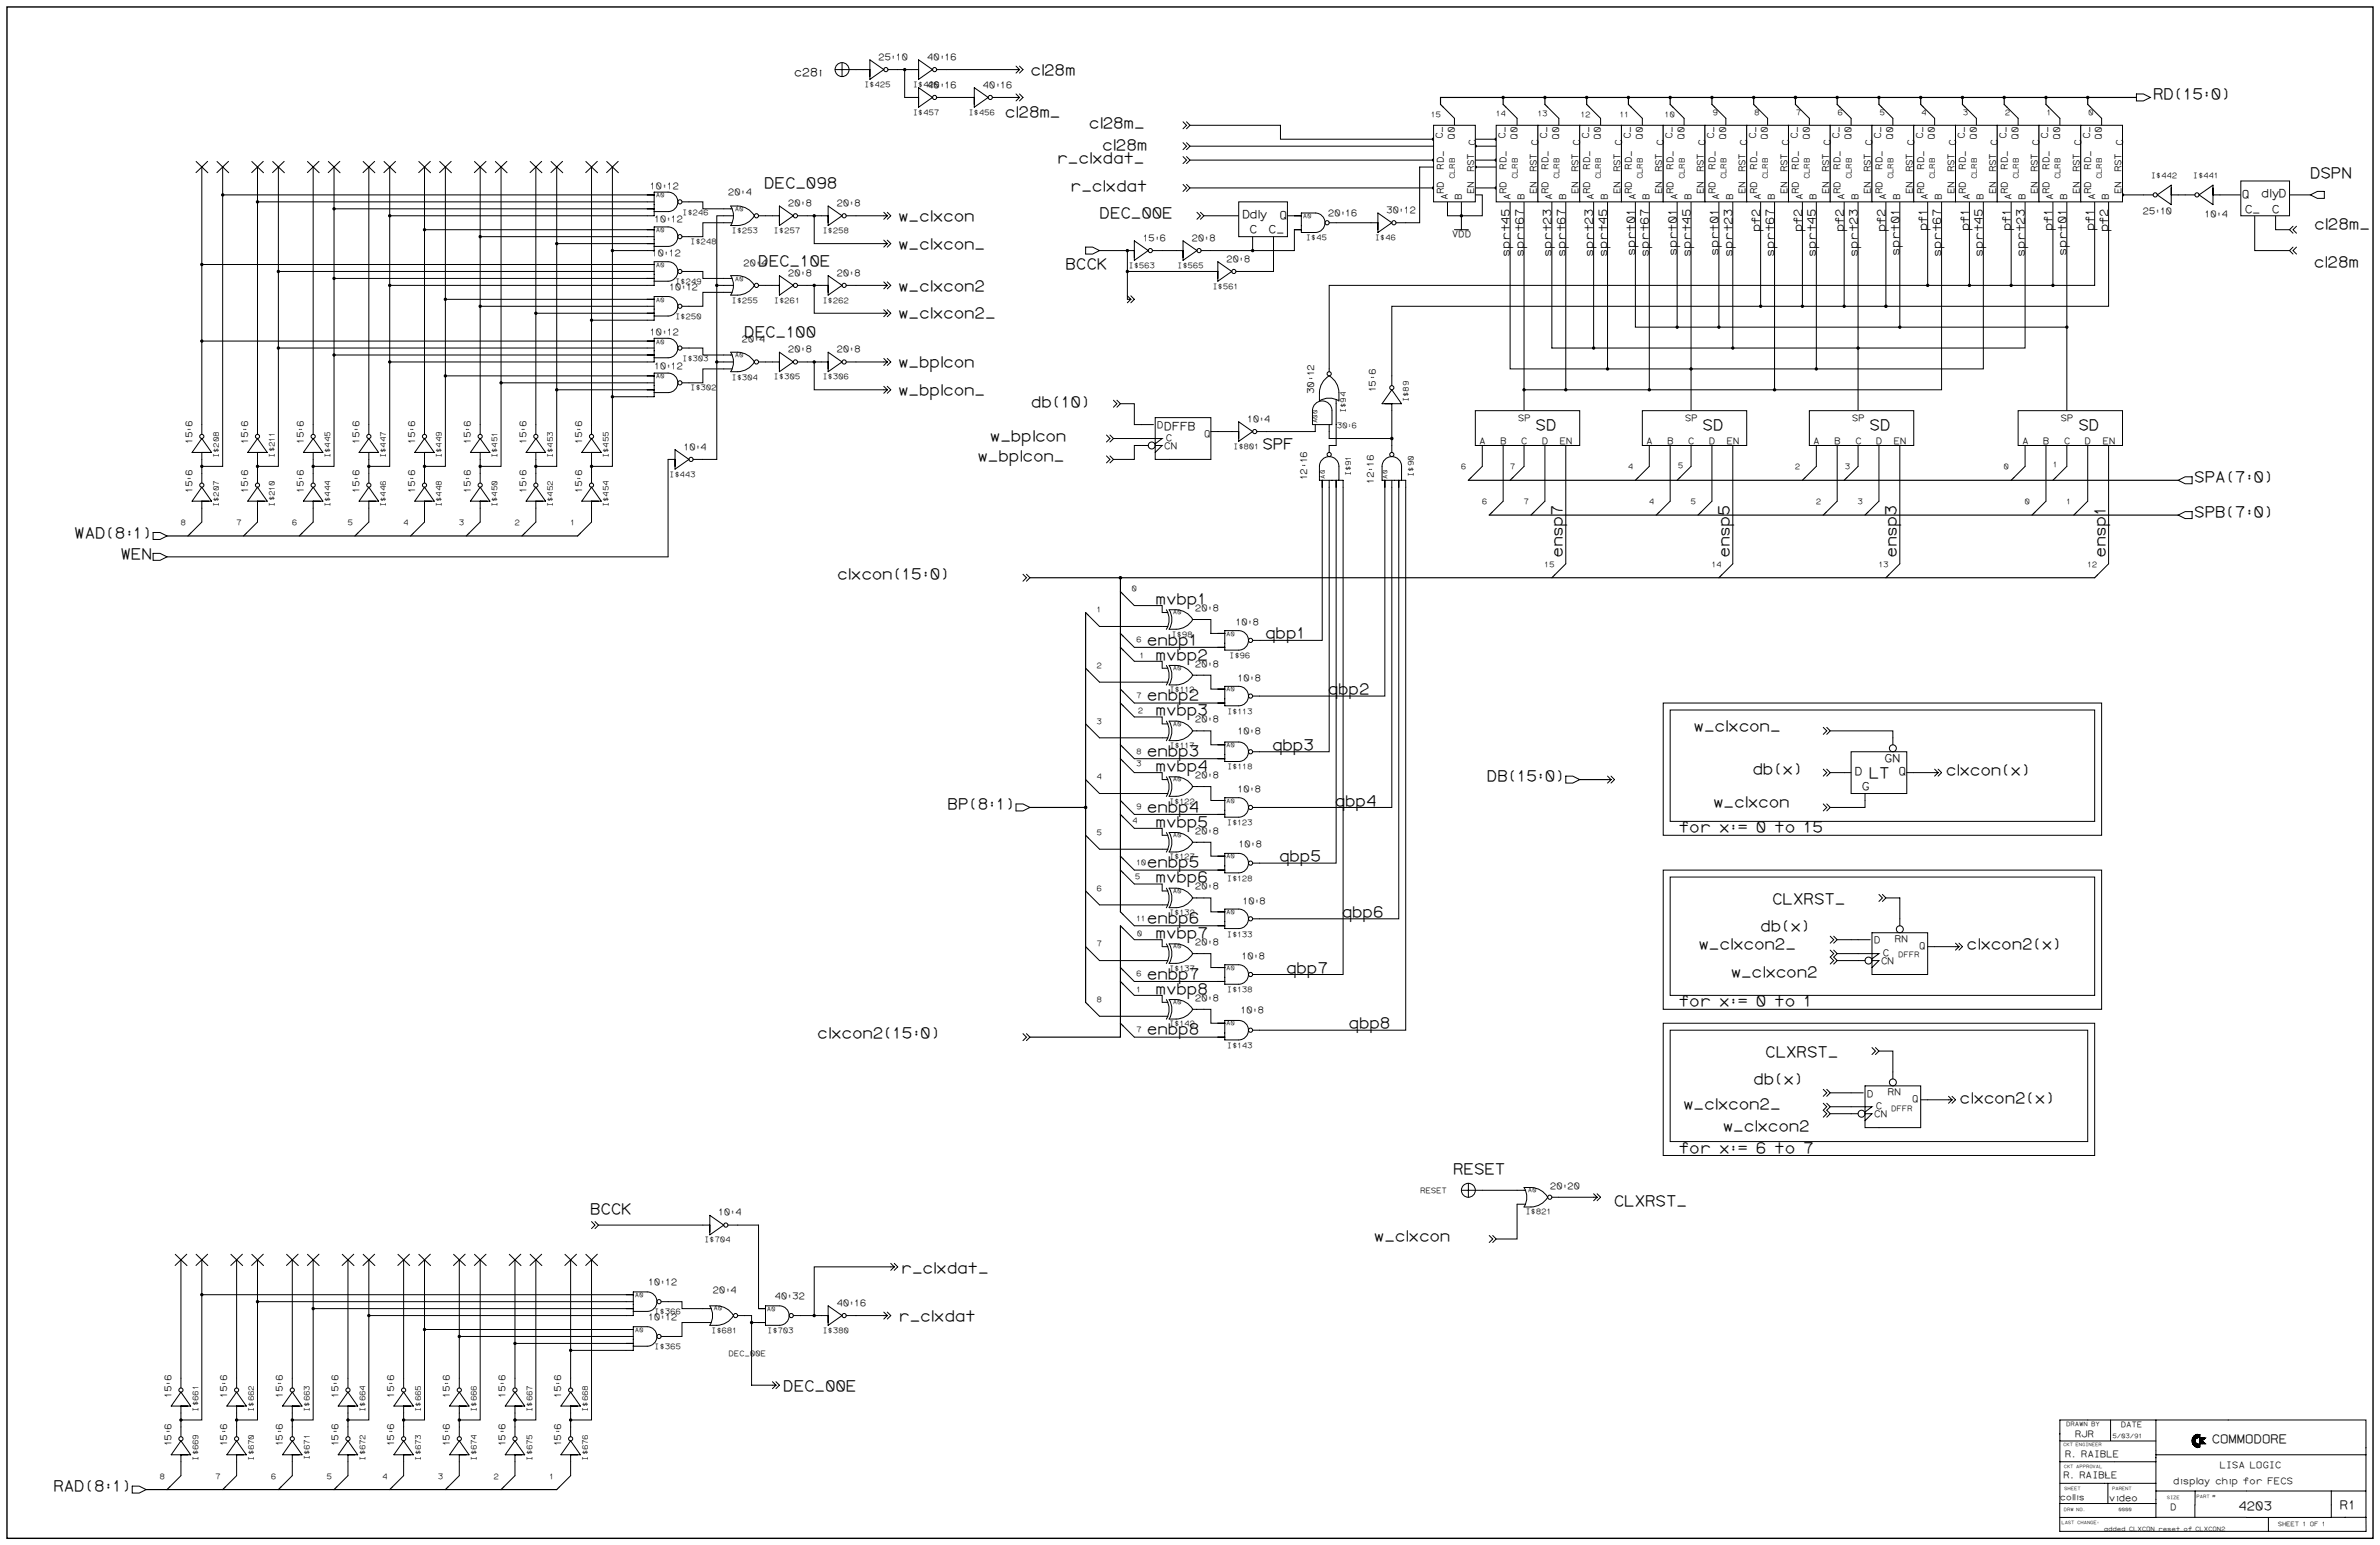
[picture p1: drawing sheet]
<svg xmlns="http://www.w3.org/2000/svg" width="1189mm" height="772mm" viewBox="0 0 1189 772" stroke-linecap="round" stroke-linejoin="round" font-family="sans-serif">
<defs><g id="words">
<g font-size="7.7">
<text x="514" y="37">cl28m</text>
<text x="1075" y="50">RD(15:0)</text>
<text x="502" y="59">cl28m_</text>
<text x="544" y="64">cl28m_</text>
<text x="550" y="75">cl28m</text>
<text x="527" y="81">r_clxdat_</text>
<text x="1153" y="89">DSPN</text>
<text x="381" y="94">DEC_098</text>
<text x="534" y="95">r_clxdat</text>
<text x="448" y="110">w_clxcon</text>
<text x="549" y="109">DEC_00E</text>
<text x="1155" y="114">cl28m_</text>
<text x="448" y="124">w_clxcon_</text>
<text x="379" y="133">DEC_10E</text>
<text x="532" y="135">BCCK</text>
<text x="1155" y="133">cl28m</text>
<text x="448" y="145">w_clxcon2</text>
<text x="448" y="159">w_clxcon2_</text>
<text x="371" y="168">DEC_100</text>
<text x="448" y="183">w_bplcon</text>
<text x="448" y="197">w_bplcon_</text>
<text x="515" y="203">db(10)</text>
<text x="767" y="215">SD</text>
<text x="850" y="215">SD</text>
<text x="933" y="215">SD</text>
<text x="1038" y="215">SD</text>
<text x="494" y="220">w_bplcon</text>
<text x="630" y="224">SPF</text>
<text x="488" y="230">w_bplcon_</text>
<text x="1096" y="241">SPA(7:0)</text>
<text x="1096" y="258">SPB(7:0)</text>
<text x="37" y="269">WAD(8:1)</text>
<text x="60" y="279">WEN</text>
<text x="780" y="279" transform="rotate(-90 780 279)">ensp7</text>
<text x="864" y="279" transform="rotate(-90 864 279)">ensp5</text>
<text x="947" y="279" transform="rotate(-90 947 279)">ensp3</text>
<text x="1051" y="279" transform="rotate(-90 1051 279)">ensp1</text>
<text x="418" y="289">clxcon(15:0)</text>
<text x="577" y="302">mvbp1</text>
<text x="573" y="322">enbp1</text>
<text x="632" y="319">qbp1</text>
<text x="577" y="329">mvbp2</text>
<text x="663" y="347">qbp2</text>
<text x="573" y="350">enbp2</text>
<text x="577" y="357">mvbp3</text>
<text x="846" y="365">w_clxcon_</text>
<text x="573" y="378">enbp3</text>
<text x="635" y="374">qbp3</text>
<text x="577" y="385">mvbp4</text>
<text x="875" y="386">db(x)</text>
<text x="933" y="389">LT</text>
<text x="971" y="387">clxcon(x)</text>
<text x="742" y="390">DB(15:0)</text>
<text x="473" y="404">BP(8:1)</text>
<text x="573" y="405">enbp4</text>
<text x="666" y="402">qbp4</text>
<text x="855" y="403">w_clxcon</text>
<text x="577" y="413">mvbp5</text>
<text x="838" y="416">for x:= 0 to 15</text>
<text x="639" y="430">qbp5</text>
<text x="573" y="433">enbp5</text>
<text x="577" y="441">mvbp6</text>
<text x="885" y="451">CLXRST_</text>
<text x="573" y="461">enbp6</text>
<text x="670" y="458">qbp6</text>
<text x="879" y="465">db(x)</text>
<text x="577" y="468">mvbp7</text>
<text x="848" y="474">w_clxcon2_</text>
<text x="982" y="474">clxcon2(x)</text>
<text x="642" y="486">qbp7</text>
<text x="573" y="489">enbp7</text>
<text x="864" y="488">w_clxcon2</text>
<text x="577" y="496">mvbp8</text>
<text x="838" y="503">for x:= 0 to 1</text>
<text x="673" y="513">qbp8</text>
<text x="408" y="518">clxcon2(15:0)</text>
<text x="573" y="517">enbp8</text>
<text x="881" y="528">CLXRST_</text>
<text x="875" y="541">db(x)</text>
<text x="978" y="551">clxcon2(x)</text>
<text x="840" y="554">w_clxcon2_</text>
<text x="860" y="565">w_clxcon2</text>
<text x="838" y="576">for x:= 6 to 7</text>
<text x="725" y="586">RESET</text>
<text x="806" y="602">CLXRST_</text>
<text x="294" y="606">BCCK</text>
<text x="686" y="620">w_clxcon</text>
<text x="450" y="636">r_clxdat_</text>
<text x="448" y="660">r_clxdat</text>
<text x="391" y="695">DEC_00E</text>
<text x="26" y="745">RAD(8:1)</text>
</g>
<g font-size="6.2">
<text x="1104" y="720">COMMODORE</text>
<text x="1118" y="754">4203</text>
<text x="1168" y="754">R1</text>
</g>
<g font-size="5.8">
<text x="396" y="38">c28i</text>
<text x="1119" y="99">Q</text>
<text x="1129" y="98">dlyD</text>
<text x="1121" y="106">C_</text>
<text x="1134" y="106">C</text>
<text x="620" y="109">Ddly</text>
<text x="639" y="109">Q</text>
<text x="624" y="117">C</text>
<text x="633" y="117">C_</text>
<text x="879" y="116" transform="rotate(-90 879 116)">pf2</text>
<text x="900" y="116" transform="rotate(-90 900 116)">pf2</text>
<text x="921" y="116" transform="rotate(-90 921 116)">pf2</text>
<text x="941" y="116" transform="rotate(-90 941 116)">pf2</text>
<text x="962" y="116" transform="rotate(-90 962 116)">pf1</text>
<text x="983" y="116" transform="rotate(-90 983 116)">pf1</text>
<text x="1004" y="116" transform="rotate(-90 1004 116)">pf1</text>
<text x="1025" y="116" transform="rotate(-90 1025 116)">pf1</text>
<text x="1046" y="116" transform="rotate(-90 1046 116)">pf1</text>
<text x="1053" y="116" transform="rotate(-90 1053 116)">pf2</text>
<text x="754" y="128" transform="rotate(-90 754 128)">sprt45</text>
<text x="761" y="128" transform="rotate(-90 761 128)">sprt67</text>
<text x="775" y="128" transform="rotate(-90 775 128)">sprt23</text>
<text x="782" y="128" transform="rotate(-90 782 128)">sprt67</text>
<text x="795" y="128" transform="rotate(-90 795 128)">sprt23</text>
<text x="802" y="128" transform="rotate(-90 802 128)">sprt45</text>
<text x="816" y="128" transform="rotate(-90 816 128)">sprt01</text>
<text x="823" y="128" transform="rotate(-90 823 128)">sprt67</text>
<text x="837" y="128" transform="rotate(-90 837 128)">sprt01</text>
<text x="844" y="128" transform="rotate(-90 844 128)">sprt45</text>
<text x="858" y="128" transform="rotate(-90 858 128)">sprt01</text>
<text x="865" y="128" transform="rotate(-90 865 128)">sprt23</text>
<text x="886" y="128" transform="rotate(-90 886 128)">sprt67</text>
<text x="907" y="128" transform="rotate(-90 907 128)">sprt45</text>
<text x="928" y="128" transform="rotate(-90 928 128)">sprt23</text>
<text x="948" y="128" transform="rotate(-90 948 128)">sprt01</text>
<text x="969" y="128" transform="rotate(-90 969 128)">sprt67</text>
<text x="990" y="128" transform="rotate(-90 990 128)">sprt45</text>
<text x="1011" y="128" transform="rotate(-90 1011 128)">sprt23</text>
<text x="1032" y="128" transform="rotate(-90 1032 128)">sprt01</text>
<text x="581" y="215">DFFB</text>
<text x="941" y="381">GN</text>
<text x="926" y="387">D</text>
<text x="948" y="387">Q</text>
<text x="930" y="395">G</text>
</g>
<g font-size="4.8">
<text x="720" y="70" transform="rotate(-90 720 70)">C_</text>
<text x="752" y="70" transform="rotate(-90 752 70)">C_</text>
<text x="772" y="70" transform="rotate(-90 772 70)">C_</text>
<text x="793" y="70" transform="rotate(-90 793 70)">C_</text>
<text x="814" y="70" transform="rotate(-90 814 70)">C_</text>
<text x="835" y="70" transform="rotate(-90 835 70)">C_</text>
<text x="856" y="70" transform="rotate(-90 856 70)">C_</text>
<text x="877" y="70" transform="rotate(-90 877 70)">C_</text>
<text x="898" y="70" transform="rotate(-90 898 70)">C_</text>
<text x="918" y="70" transform="rotate(-90 918 70)">C_</text>
<text x="939" y="70" transform="rotate(-90 939 70)">C_</text>
<text x="960" y="70" transform="rotate(-90 960 70)">C_</text>
<text x="981" y="70" transform="rotate(-90 981 70)">C_</text>
<text x="1002" y="70" transform="rotate(-90 1002 70)">C_</text>
<text x="1023" y="70" transform="rotate(-90 1023 70)">C_</text>
<text x="1044" y="70" transform="rotate(-90 1044 70)">C_</text>
<text x="737" y="73" transform="rotate(-90 737 73)">C</text>
<text x="768" y="73" transform="rotate(-90 768 73)">C</text>
<text x="789" y="73" transform="rotate(-90 789 73)">C</text>
<text x="810" y="73" transform="rotate(-90 810 73)">C</text>
<text x="831" y="73" transform="rotate(-90 831 73)">C</text>
<text x="852" y="73" transform="rotate(-90 852 73)">C</text>
<text x="872" y="73" transform="rotate(-90 872 73)">C</text>
<text x="893" y="73" transform="rotate(-90 893 73)">C</text>
<text x="914" y="73" transform="rotate(-90 914 73)">C</text>
<text x="935" y="73" transform="rotate(-90 935 73)">C</text>
<text x="956" y="73" transform="rotate(-90 956 73)">C</text>
<text x="977" y="73" transform="rotate(-90 977 73)">C</text>
<text x="998" y="73" transform="rotate(-90 998 73)">C</text>
<text x="1018" y="73" transform="rotate(-90 1018 73)">C</text>
<text x="1039" y="73" transform="rotate(-90 1039 73)">C</text>
<text x="1060" y="73" transform="rotate(-90 1060 73)">C</text>
<text x="578" y="214">D</text>
<text x="582" y="220">C</text>
<text x="601" y="218">Q</text>
<text x="581" y="224">CN</text>
<text x="936" y="471">D</text>
<text x="946" y="470">RN</text>
<text x="958" y="474">Q</text>
<text x="940" y="477">C</text>
<text x="939" y="482">CN</text>
<text x="932" y="548">D</text>
<text x="943" y="547">RN</text>
<text x="955" y="550">Q</text>
<text x="937" y="554">C</text>
<text x="936" y="558">CN</text>
</g>
<g font-size="4.6">
<text x="439" y="30">25:10</text>
<text x="463" y="30">40:16</text>
<text x="463" y="44">40:16</text>
<text x="491" y="44">40:16</text>
<text x="726" y="70" transform="rotate(-90 726 70)">Q0</text>
<text x="758" y="70" transform="rotate(-90 758 70)">Q0</text>
<text x="778" y="70" transform="rotate(-90 778 70)">Q0</text>
<text x="799" y="70" transform="rotate(-90 799 70)">Q0</text>
<text x="820" y="70" transform="rotate(-90 820 70)">Q0</text>
<text x="841" y="70" transform="rotate(-90 841 70)">Q0</text>
<text x="862" y="70" transform="rotate(-90 862 70)">Q0</text>
<text x="883" y="70" transform="rotate(-90 883 70)">Q0</text>
<text x="904" y="70" transform="rotate(-90 904 70)">Q0</text>
<text x="924" y="70" transform="rotate(-90 924 70)">Q0</text>
<text x="945" y="70" transform="rotate(-90 945 70)">Q0</text>
<text x="966" y="70" transform="rotate(-90 966 70)">Q0</text>
<text x="987" y="70" transform="rotate(-90 987 70)">Q0</text>
<text x="1008" y="70" transform="rotate(-90 1008 70)">Q0</text>
<text x="1029" y="70" transform="rotate(-90 1029 70)">Q0</text>
<text x="1049" y="70" transform="rotate(-90 1049 70)">Q0</text>
<text x="721" y="85" transform="rotate(-90 721 85)">RD_</text>
<text x="736" y="86" transform="rotate(-90 736 86)">RST</text>
<text x="752" y="85" transform="rotate(-90 752 85)">RD_</text>
<text x="767" y="86" transform="rotate(-90 767 86)">RST</text>
<text x="773" y="85" transform="rotate(-90 773 85)">RD_</text>
<text x="788" y="86" transform="rotate(-90 788 86)">RST</text>
<text x="794" y="85" transform="rotate(-90 794 85)">RD_</text>
<text x="809" y="86" transform="rotate(-90 809 86)">RST</text>
<text x="815" y="85" transform="rotate(-90 815 85)">RD_</text>
<text x="830" y="86" transform="rotate(-90 830 86)">RST</text>
<text x="836" y="85" transform="rotate(-90 836 85)">RD_</text>
<text x="851" y="86" transform="rotate(-90 851 86)">RST</text>
<text x="856" y="85" transform="rotate(-90 856 85)">RD_</text>
<text x="872" y="86" transform="rotate(-90 872 86)">RST</text>
<text x="877" y="85" transform="rotate(-90 877 85)">RD_</text>
<text x="892" y="86" transform="rotate(-90 892 86)">RST</text>
<text x="898" y="85" transform="rotate(-90 898 85)">RD_</text>
<text x="913" y="86" transform="rotate(-90 913 86)">RST</text>
<text x="919" y="85" transform="rotate(-90 919 85)">RD_</text>
<text x="934" y="86" transform="rotate(-90 934 86)">RST</text>
<text x="940" y="85" transform="rotate(-90 940 85)">RD_</text>
<text x="955" y="86" transform="rotate(-90 955 86)">RST</text>
<text x="961" y="85" transform="rotate(-90 961 85)">RD_</text>
<text x="976" y="86" transform="rotate(-90 976 86)">RST</text>
<text x="982" y="85" transform="rotate(-90 982 85)">RD_</text>
<text x="997" y="86" transform="rotate(-90 997 86)">RST</text>
<text x="1002" y="85" transform="rotate(-90 1002 85)">RD_</text>
<text x="1018" y="86" transform="rotate(-90 1018 86)">RST</text>
<text x="1023" y="85" transform="rotate(-90 1023 85)">RD_</text>
<text x="1038" y="86" transform="rotate(-90 1038 86)">RST</text>
<text x="1044" y="85" transform="rotate(-90 1044 85)">RD_</text>
<text x="1059" y="86" transform="rotate(-90 1059 86)">RST</text>
<text x="325" y="94">10:12</text>
<text x="364" y="98">20:4</text>
<text x="721" y="97" transform="rotate(-90 721 97)">RD</text>
<text x="723" y="100" transform="rotate(-90 723 100)">A</text>
<text x="730" y="100" transform="rotate(-90 730 100)">B</text>
<text x="736" y="97" transform="rotate(-90 736 97)">EN</text>
<text x="752" y="97" transform="rotate(-90 752 97)">RD</text>
<text x="754" y="100" transform="rotate(-90 754 100)">A</text>
<text x="761" y="100" transform="rotate(-90 761 100)">B</text>
<text x="767" y="97" transform="rotate(-90 767 97)">EN</text>
<text x="773" y="97" transform="rotate(-90 773 97)">RD</text>
<text x="775" y="100" transform="rotate(-90 775 100)">A</text>
<text x="782" y="100" transform="rotate(-90 782 100)">B</text>
<text x="788" y="97" transform="rotate(-90 788 97)">EN</text>
<text x="794" y="97" transform="rotate(-90 794 97)">RD</text>
<text x="796" y="100" transform="rotate(-90 796 100)">A</text>
<text x="803" y="100" transform="rotate(-90 803 100)">B</text>
<text x="809" y="97" transform="rotate(-90 809 97)">EN</text>
<text x="815" y="97" transform="rotate(-90 815 97)">RD</text>
<text x="817" y="100" transform="rotate(-90 817 100)">A</text>
<text x="824" y="100" transform="rotate(-90 824 100)">B</text>
<text x="830" y="97" transform="rotate(-90 830 97)">EN</text>
<text x="836" y="97" transform="rotate(-90 836 97)">RD</text>
<text x="838" y="100" transform="rotate(-90 838 100)">A</text>
<text x="844" y="100" transform="rotate(-90 844 100)">B</text>
<text x="851" y="97" transform="rotate(-90 851 97)">EN</text>
<text x="856" y="97" transform="rotate(-90 856 97)">RD</text>
<text x="858" y="100" transform="rotate(-90 858 100)">A</text>
<text x="865" y="100" transform="rotate(-90 865 100)">B</text>
<text x="872" y="97" transform="rotate(-90 872 97)">EN</text>
<text x="877" y="97" transform="rotate(-90 877 97)">RD</text>
<text x="879" y="100" transform="rotate(-90 879 100)">A</text>
<text x="886" y="100" transform="rotate(-90 886 100)">B</text>
<text x="892" y="97" transform="rotate(-90 892 97)">EN</text>
<text x="898" y="97" transform="rotate(-90 898 97)">RD</text>
<text x="900" y="100" transform="rotate(-90 900 100)">A</text>
<text x="907" y="100" transform="rotate(-90 907 100)">B</text>
<text x="913" y="97" transform="rotate(-90 913 97)">EN</text>
<text x="919" y="97" transform="rotate(-90 919 97)">RD</text>
<text x="921" y="100" transform="rotate(-90 921 100)">A</text>
<text x="928" y="100" transform="rotate(-90 928 100)">B</text>
<text x="934" y="97" transform="rotate(-90 934 97)">EN</text>
<text x="940" y="97" transform="rotate(-90 940 97)">RD</text>
<text x="942" y="100" transform="rotate(-90 942 100)">A</text>
<text x="949" y="100" transform="rotate(-90 949 100)">B</text>
<text x="955" y="97" transform="rotate(-90 955 97)">EN</text>
<text x="961" y="97" transform="rotate(-90 961 97)">RD</text>
<text x="963" y="100" transform="rotate(-90 963 100)">A</text>
<text x="970" y="100" transform="rotate(-90 970 100)">B</text>
<text x="976" y="97" transform="rotate(-90 976 97)">EN</text>
<text x="982" y="97" transform="rotate(-90 982 97)">RD</text>
<text x="983" y="100" transform="rotate(-90 983 100)">A</text>
<text x="990" y="100" transform="rotate(-90 990 100)">B</text>
<text x="997" y="97" transform="rotate(-90 997 97)">EN</text>
<text x="1002" y="97" transform="rotate(-90 1002 97)">RD</text>
<text x="1004" y="100" transform="rotate(-90 1004 100)">A</text>
<text x="1011" y="100" transform="rotate(-90 1011 100)">B</text>
<text x="1018" y="97" transform="rotate(-90 1018 97)">EN</text>
<text x="1023" y="97" transform="rotate(-90 1023 97)">RD</text>
<text x="1025" y="100" transform="rotate(-90 1025 100)">A</text>
<text x="1032" y="100" transform="rotate(-90 1032 100)">B</text>
<text x="1038" y="97" transform="rotate(-90 1038 97)">EN</text>
<text x="1044" y="97" transform="rotate(-90 1044 97)">RD</text>
<text x="1046" y="100" transform="rotate(-90 1046 100)">A</text>
<text x="1053" y="100" transform="rotate(-90 1053 100)">B</text>
<text x="1059" y="97" transform="rotate(-90 1059 97)">EN</text>
<text x="393" y="103">20:8</text>
<text x="418" y="103">20:8</text>
<text x="663" y="108">20:16</text>
<text x="692" y="106">30:12</text>
<text x="1070" y="107">25:10</text>
<text x="327" y="111">10:12</text>
<text x="1101" y="108">10:4</text>
<text x="725" y="118">VDD</text>
<text x="571" y="120">15:6</text>
<text x="595" y="120">20:8</text>
<text x="326" y="128">10:12</text>
<text x="612" y="131">20:8</text>
<text x="371" y="133">20:4</text>
<text x="393" y="138">20:8</text>
<text x="418" y="138">20:8</text>
<text x="334" y="145">10:12</text>
<text x="325" y="167">10:12</text>
<text x="370" y="171">20:4</text>
<text x="393" y="176">20:8</text>
<text x="418" y="176">20:8</text>
<text x="327" y="184">10:12</text>
<text x="656" y="197" transform="rotate(-90 656 197)">30:12</text>
<text x="687" y="196" transform="rotate(-90 687 196)">15:6</text>
<text x="623" y="211">10:4</text>
<text x="758" y="210">SP</text>
<text x="841" y="210">SP</text>
<text x="925" y="210">SP</text>
<text x="1029" y="210">SP</text>
<text x="96" y="222" transform="rotate(-90 96 222)">15:6</text>
<text x="124" y="222" transform="rotate(-90 124 222)">15:6</text>
<text x="152" y="222" transform="rotate(-90 152 222)">15:6</text>
<text x="179" y="222" transform="rotate(-90 179 222)">15:6</text>
<text x="207" y="222" transform="rotate(-90 207 222)">15:6</text>
<text x="235" y="222" transform="rotate(-90 235 222)">15:6</text>
<text x="263" y="222" transform="rotate(-90 263 222)">15:6</text>
<text x="291" y="222" transform="rotate(-90 291 222)">15:6</text>
<text x="739" y="222">A</text>
<text x="749" y="222">B</text>
<text x="760" y="222">C</text>
<text x="770" y="222">D</text>
<text x="779" y="222">EN</text>
<text x="822" y="222">A</text>
<text x="833" y="222">B</text>
<text x="843" y="222">C</text>
<text x="853" y="222">D</text>
<text x="862" y="222">EN</text>
<text x="905" y="222">A</text>
<text x="916" y="222">B</text>
<text x="926" y="222">C</text>
<text x="937" y="222">D</text>
<text x="946" y="222">EN</text>
<text x="1010" y="222">A</text>
<text x="1020" y="222">B</text>
<text x="1031" y="222">C</text>
<text x="1041" y="222">D</text>
<text x="1050" y="222">EN</text>
<text x="341" y="225">10:4</text>
<text x="653" y="240" transform="rotate(-90 653 240)">12:16</text>
<text x="686" y="241" transform="rotate(-90 686 241)">12:16</text>
<text x="96" y="246" transform="rotate(-90 96 246)">15:6</text>
<text x="124" y="246" transform="rotate(-90 124 246)">15:6</text>
<text x="152" y="246" transform="rotate(-90 152 246)">15:6</text>
<text x="179" y="246" transform="rotate(-90 179 246)">15:6</text>
<text x="207" y="246" transform="rotate(-90 207 246)">15:6</text>
<text x="235" y="246" transform="rotate(-90 235 246)">15:6</text>
<text x="263" y="246" transform="rotate(-90 263 246)">15:6</text>
<text x="291" y="246" transform="rotate(-90 291 246)">15:6</text>
<text x="597" y="305">20:8</text>
<text x="617" y="312">10:8</text>
<text x="597" y="333">20:8</text>
<text x="618" y="340">10:8</text>
<text x="597" y="361">20:8</text>
<text x="618" y="367">10:8</text>
<text x="597" y="388">20:8</text>
<text x="618" y="395">10:8</text>
<text x="597" y="416">20:8</text>
<text x="618" y="423">10:8</text>
<text x="597" y="444">20:8</text>
<text x="620" y="452">10:8</text>
<text x="597" y="472">20:8</text>
<text x="620" y="479">10:8</text>
<text x="597" y="500">20:8</text>
<text x="619" y="506">10:8</text>
<text x="774" y="594">20:20</text>
<text x="359" y="607">10:4</text>
<text x="324" y="642">10:12</text>
<text x="356" y="646">20:4</text>
<text x="387" y="648">40:32</text>
<text x="418" y="652">40:16</text>
<text x="324" y="659">10:12</text>
<text x="85" y="698" transform="rotate(-90 85 698)">15:6</text>
<text x="113" y="698" transform="rotate(-90 113 698)">15:6</text>
<text x="141" y="698" transform="rotate(-90 141 698)">15:6</text>
<text x="169" y="698" transform="rotate(-90 169 698)">15:6</text>
<text x="197" y="698" transform="rotate(-90 197 698)">15:6</text>
<text x="224" y="698" transform="rotate(-90 224 698)">15:6</text>
<text x="252" y="698" transform="rotate(-90 252 698)">15:6</text>
<text x="280" y="698" transform="rotate(-90 280 698)">15:6</text>
<text x="1036" y="718">RJR</text>
<text x="85" y="722" transform="rotate(-90 85 722)">15:6</text>
<text x="113" y="722" transform="rotate(-90 113 722)">15:6</text>
<text x="141" y="722" transform="rotate(-90 141 722)">15:6</text>
<text x="169" y="722" transform="rotate(-90 169 722)">15:6</text>
<text x="197" y="722" transform="rotate(-90 197 722)">15:6</text>
<text x="224" y="722" transform="rotate(-90 224 722)">15:6</text>
<text x="252" y="722" transform="rotate(-90 252 722)">15:6</text>
<text x="280" y="722" transform="rotate(-90 280 722)">15:6</text>
<text x="1031" y="728">R. RAIBLE</text>
<text x="1108" y="733">LISA LOGIC</text>
<text x="1030" y="738">R. RAIBLE</text>
<text x="1085" y="741">display chip for FECS</text>
<text x="1053" y="750">video</text>
<text x="1084" y="754">D</text>
</g>
<text font-size="4.2" x="1029" y="749">collis</text>
<g font-size="3.9">
<text x="432" y="43">I$425</text>
<text x="456" y="43">I$426</text>
<text x="456" y="57">I$457</text>
<text x="484" y="57">I$456</text>
<text x="714" y="58">15</text>
<text x="747" y="58">14</text>
<text x="768" y="58">13</text>
<text x="789" y="58">12</text>
<text x="809" y="58">11</text>
<text x="831" y="58">10</text>
<text x="855" y="57">9</text>
<text x="876" y="57">8</text>
<text x="897" y="57">7</text>
<text x="918" y="57">6</text>
<text x="939" y="57">5</text>
<text x="959" y="57">4</text>
<text x="980" y="57">3</text>
<text x="1001" y="57">2</text>
<text x="1022" y="57">1</text>
<text x="1043" y="57">0</text>
<text x="726" y="90" transform="rotate(-90 726 90)">CLRB</text>
<text x="758" y="90" transform="rotate(-90 758 90)">CLRB</text>
<text x="779" y="90" transform="rotate(-90 779 90)">CLRB</text>
<text x="799" y="90" transform="rotate(-90 799 90)">CLRB</text>
<text x="820" y="90" transform="rotate(-90 820 90)">CLRB</text>
<text x="841" y="90" transform="rotate(-90 841 90)">CLRB</text>
<text x="862" y="90" transform="rotate(-90 862 90)">CLRB</text>
<text x="883" y="90" transform="rotate(-90 883 90)">CLRB</text>
<text x="904" y="90" transform="rotate(-90 904 90)">CLRB</text>
<text x="925" y="90" transform="rotate(-90 925 90)">CLRB</text>
<text x="945" y="90" transform="rotate(-90 945 90)">CLRB</text>
<text x="966" y="90" transform="rotate(-90 966 90)">CLRB</text>
<text x="987" y="90" transform="rotate(-90 987 90)">CLRB</text>
<text x="1008" y="90" transform="rotate(-90 1008 90)">CLRB</text>
<text x="1029" y="90" transform="rotate(-90 1029 90)">CLRB</text>
<text x="1050" y="90" transform="rotate(-90 1050 90)">CLRB</text>
<text x="1074" y="89">I$442</text>
<text x="1095" y="89">I$441</text>
<text x="341" y="107">I$246</text>
<text x="365" y="117">I$253</text>
<text x="386" y="116">I$257</text>
<text x="411" y="116">I$258</text>
<text x="687" y="120">I$46</text>
<text x="345" y="122">I$248</text>
<text x="652" y="120">I$45</text>
<text x="564" y="134">I$563</text>
<text x="588" y="134">I$565</text>
<text x="337" y="142">I$249</text>
<text x="605" y="144">I$561</text>
<text x="365" y="151">I$255</text>
<text x="386" y="151">I$261</text>
<text x="411" y="151">I$262</text>
<text x="337" y="159">I$250</text>
<text x="341" y="180">I$303</text>
<text x="365" y="190">I$304</text>
<text x="386" y="189">I$305</text>
<text x="411" y="189">I$306</text>
<text x="345" y="195">I$302</text>
<text x="703" y="201" transform="rotate(-90 703 201)">I$89</text>
<text x="672" y="206" transform="rotate(-90 672 206)">I$94</text>
<text x="668" y="214">30:6</text>
<text x="616" y="224">I$801</text>
<text x="109" y="229" transform="rotate(-90 109 229)">I$208</text>
<text x="137" y="229" transform="rotate(-90 137 229)">I$211</text>
<text x="165" y="229" transform="rotate(-90 165 229)">I$445</text>
<text x="193" y="229" transform="rotate(-90 193 229)">I$447</text>
<text x="221" y="229" transform="rotate(-90 221 229)">I$449</text>
<text x="248" y="229" transform="rotate(-90 248 229)">I$451</text>
<text x="276" y="229" transform="rotate(-90 276 229)">I$453</text>
<text x="304" y="229" transform="rotate(-90 304 229)">I$455</text>
<text x="838" y="234">5</text>
<text x="1025" y="233">1</text>
<text x="334" y="238">I$443</text>
<text x="675" y="238" transform="rotate(-90 675 238)">I$91</text>
<text x="706" y="238" transform="rotate(-90 706 238)">I$90</text>
<text x="729" y="234">6</text>
<text x="754" y="234">7</text>
<text x="813" y="234">4</text>
<text x="896" y="234">2</text>
<text x="921" y="234">3</text>
<text x="1001" y="234">0</text>
<text x="740" y="252">6</text>
<text x="761" y="252">7</text>
<text x="823" y="252">4</text>
<text x="844" y="252">5</text>
<text x="907" y="252">2</text>
<text x="928" y="252">3</text>
<text x="1011" y="252">0</text>
<text x="1032" y="252">1</text>
<text x="109" y="253" transform="rotate(-90 109 253)">I$207</text>
<text x="137" y="253" transform="rotate(-90 137 253)">I$210</text>
<text x="165" y="253" transform="rotate(-90 165 253)">I$444</text>
<text x="193" y="253" transform="rotate(-90 193 253)">I$446</text>
<text x="221" y="253" transform="rotate(-90 221 253)">I$448</text>
<text x="248" y="253" transform="rotate(-90 248 253)">I$450</text>
<text x="276" y="253" transform="rotate(-90 276 253)">I$452</text>
<text x="304" y="253" transform="rotate(-90 304 253)">I$454</text>
<text x="90" y="262">8</text>
<text x="118" y="262">7</text>
<text x="146" y="262">6</text>
<text x="173" y="262">5</text>
<text x="201" y="262">4</text>
<text x="229" y="262">3</text>
<text x="257" y="262">2</text>
<text x="285" y="262">1</text>
<text x="771" y="283">15</text>
<text x="855" y="283">14</text>
<text x="938" y="283">13</text>
<text x="1042" y="283">12</text>
<text x="565" y="295">0</text>
<text x="548" y="306">1</text>
<text x="585" y="318">I$98</text>
<text x="567" y="321">6</text>
<text x="569" y="328">1</text>
<text x="614" y="329">I$96</text>
<text x="548" y="334">2</text>
<text x="584" y="346">I$112</text>
<text x="567" y="349">7</text>
<text x="568" y="356">2</text>
<text x="613" y="356">I$113</text>
<text x="548" y="361">3</text>
<text x="567" y="376">8</text>
<text x="584" y="373">I$117</text>
<text x="567" y="382">3</text>
<text x="548" y="389">4</text>
<text x="613" y="384">I$118</text>
<text x="584" y="401">I$122</text>
<text x="567" y="404">9</text>
<text x="565" y="411">4</text>
<text x="613" y="412">I$123</text>
<text x="548" y="417">5</text>
<text x="567" y="432">10</text>
<text x="584" y="429">I$127</text>
<text x="567" y="439">5</text>
<text x="613" y="440">I$128</text>
<text x="548" y="445">6</text>
<text x="567" y="460">11</text>
<text x="584" y="457">I$132</text>
<text x="568" y="467">0</text>
<text x="613" y="468">I$133</text>
<text x="548" y="473">7</text>
<text x="948" y="478">DFFR</text>
<text x="584" y="485">I$137</text>
<text x="567" y="488">6</text>
<text x="567" y="495">1</text>
<text x="613" y="495">I$138</text>
<text x="548" y="500">8</text>
<text x="567" y="515">7</text>
<text x="584" y="513">I$142</text>
<text x="613" y="523">I$143</text>
<text x="944" y="555">DFFR</text>
<text x="709" y="596">RESET</text>
<text x="762" y="606">I$821</text>
<text x="352" y="620">I$704</text>
<text x="327" y="656">I$366</text>
<text x="355" y="666">I$681</text>
<text x="383" y="666">I$703</text>
<text x="411" y="666">I$380</text>
<text x="327" y="674">I$365</text>
<text x="364" y="677">DEC_00E</text>
<text x="99" y="705" transform="rotate(-90 99 705)">I$661</text>
<text x="127" y="705" transform="rotate(-90 127 705)">I$662</text>
<text x="155" y="705" transform="rotate(-90 155 705)">I$663</text>
<text x="182" y="705" transform="rotate(-90 182 705)">I$664</text>
<text x="210" y="705" transform="rotate(-90 210 705)">I$665</text>
<text x="238" y="705" transform="rotate(-90 238 705)">I$666</text>
<text x="266" y="705" transform="rotate(-90 266 705)">I$667</text>
<text x="294" y="705" transform="rotate(-90 294 705)">I$668</text>
<text x="1059" y="713">DATE</text>
<text x="99" y="729" transform="rotate(-90 99 729)">I$669</text>
<text x="127" y="729" transform="rotate(-90 127 729)">I$670</text>
<text x="155" y="729" transform="rotate(-90 155 729)">I$671</text>
<text x="182" y="729" transform="rotate(-90 182 729)">I$672</text>
<text x="210" y="729" transform="rotate(-90 210 729)">I$673</text>
<text x="238" y="729" transform="rotate(-90 238 729)">I$674</text>
<text x="266" y="729" transform="rotate(-90 266 729)">I$675</text>
<text x="294" y="729" transform="rotate(-90 294 729)">I$676</text>
<text x="80" y="738">8</text>
<text x="107" y="738">7</text>
<text x="135" y="738">6</text>
<text x="163" y="738">5</text>
<text x="191" y="738">4</text>
<text x="219" y="738">3</text>
<text x="246" y="738">2</text>
<text x="274" y="738">1</text>
</g>
<g font-size="3.1">
<text x="327" y="99">A0</text>
<text x="367" y="105">A0</text>
<text x="651" y="109">A0</text>
<text x="327" y="116">A0</text>
<text x="327" y="133">A0</text>
<text x="367" y="140">A0</text>
<text x="327" y="151">A0</text>
<text x="327" y="172">A0</text>
<text x="367" y="178">A0</text>
<text x="327" y="189">A0</text>
<text x="658" y="211" transform="rotate(-90 658 211)">A00</text>
<text x="662" y="239" transform="rotate(-90 662 239)">A0</text>
<text x="693" y="239" transform="rotate(-90 693 239)">A0</text>
<text x="586" y="307">A0</text>
<text x="612" y="317">A0</text>
<text x="586" y="335">A0</text>
<text x="612" y="345">A0</text>
<text x="586" y="362">A0</text>
<text x="612" y="373">A0</text>
<text x="586" y="390">A0</text>
<text x="612" y="401">A0</text>
<text x="586" y="418">A0</text>
<text x="612" y="429">A0</text>
<text x="586" y="446">A0</text>
<text x="612" y="456">A0</text>
<text x="586" y="474">A0</text>
<text x="612" y="484">A0</text>
<text x="586" y="501">A0</text>
<text x="612" y="512">A0</text>
<text x="763" y="595">A0</text>
<text x="317" y="648">A0</text>
<text x="356" y="654">A0</text>
<text x="383" y="655">A0</text>
<text x="317" y="665">A0</text>
<text x="1032" y="712">DRAWN BY</text>
<text x="1055" y="718">5/03/91</text>
<text x="1051" y="765">added CLXCON reset of CLXCON2</text>
<text x="1137" y="762">SHEET 1 OF 1</text>
</g>
<g font-size="2.3">
<text x="1030" y="722">CKT ENGINEER</text>
<text x="1031" y="733">CKT APPROVAL</text>
<text x="1031" y="744">SHEET</text>
<text x="1055" y="744">PARENT</text>
<text x="1082" y="749">SIZE</text>
<text x="1097" y="748">PART #</text>
<text x="1031" y="754">DRW NO.</text>
<text x="1058" y="755">0000</text>
<text x="1029" y="761">LAST CHANGE:</text>
</g>
<text font-size="1.7" x="1051" y="737">N</text>
</g></defs>
<path d="M3 3h1182v765h-1182z" fill="#fff" stroke="#fff" stroke-width=".5"/>
<path d="M3 3h1182v765h-1182z" fill="none" stroke="#000" stroke-width=".7"/>
<g fill="none" stroke="#000" stroke-width=".5">
<path d="M427 35h4M448 35h7M452 35v14h3M473 35h34M473 49h10M500 49h7M726 59v4M758 59v4M778 59v4M799 59v4M820 59v4M841 59v4"/>
<path d="M862 59v4M883 59v4M904 59v4M924 59v4M945 59v4M966 59v4M987 59v4M1008 59v4M1029 59v4M1050 59v4M594 63h45v7h400M594 80h445"/>
<path d="M594 73h466M101 83v129M111 83v14M129 83v129M139 83v91M156 83v129M167 83v56M184 83v129M195 83v60M212 83v129M222 83v66M240 83v129"/>
<path d="M250 83v150h-10v-4M268 83v129M278 83v39M295 83v77M306 83v115M323 97h-212v136h-10v-4M594 94h445M737 97h3v11h-10M768 97h302M1060 83h-351v28h-7M1088 97h3M1109 97h10"/>
<path d="M1143 97h11M129 101h194M167 104h156M195 108h128M212 115h111M240 118h83M344 101h7v3h10M361 108h-3v73h3M361 111h-10v7h-7M382 108h4M403 108h7M407 108v14h34"/>
<path d="M427 108h14M601 108h18M626 118v7M636 118v18h-14M643 108h3M646 115v10h-20M667 111h18M723 101v7h7M730 101v7M754 101v83h236v-83M761 101v104M775 101v73h236v-73"/>
<path d="M782 101v94M796 101v73M803 101v83M817 101v62h215M824 101v94M838 101v62M844 101v104M858 101v62M865 101v73M879 101v52M886 101v94M900 101v52"/>
<path d="M907 101v83M921 101v52M928 101v104M942 101v52M949 101v62M963 101v42M970 101v94h-209M983 101v42M1004 101v42M1025 101v42M1032 101v104M1046 101v42h-83"/>
<path d="M1053 101v52h-174M1126 108v17h17M1136 108v7h7M101 132h222M139 136h184M167 139v94h-11v-4M167 139h156M278 122v111h-10v-4M278 122h45M306 125h17M344 136h7v3h10M549 125h14v11h42"/>
<path d="M563 136v13M580 125h7M605 125h21M195 143v90h-11v-4M195 143h128M222 149v84h-10v-4M222 149h101M240 153h83M268 156h55M323 160h-28v52M358 143h3M361 146h-10v7h-7"/>
<path d="M382 143h4M403 143h7M407 143v13h34M427 143h14M879 153h-184v35M963 143h-299v41M101 170h222M139 174v59h-10v3M139 174h184M167 177h156M344 174h7v3h10M195 181h128"/>
<path d="M222 188h101M250 191h73M278 195h45M306 198v35h-11v3M306 198h17M358 181v48h-7M361 184h-10v7h-7M382 181h4M403 181h4v14h34M407 181h3M427 181h14M556 219h14"/>
<path d="M560 202h6v10h4M608 216h7M632 216h25M664 216v3h31M667 202v20h-3M695 205v17M101 233v3M129 229v4M156 233v3M184 233v3M212 233v3M240 233v3"/>
<path d="M268 233v3M295 229v4M334 229v49h-251M570 222h-4v7h-10M740 222v11M751 222v28M761 222v11M771 222v28M782 222v60M824 222v11M834 222v28M844 222v11"/>
<path d="M855 222v28M865 222v60M907 222v11M917 222v28M928 222v11M938 222v28M949 222v60M1011 222v11M1022 222v28M1032 222v11M1043 222v28M1053 222v60"/>
<path d="M101 254v7M129 254v7M156 254v7M184 254v7M212 254v7M240 254v7M268 254v7M295 254v7M660 243v77h-31M664 243v132h-35M667 243v188h-38M671 243v244h-42"/>
<path d="M692 243v105h-63M695 243v160h-66M699 243v216h-70M702 243v271h-73M549 313h31M566 302h14v4M601 309h4v7h3M566 330h14v4M566 323h42M601 337h4v7h3M549 341h31M566 358h14v4"/>
<path d="M566 351h42M831 351h219v66h-219zM834 355h212v55h-212zM549 368h31M566 379h42M601 365h4v7h3M914 365h31v3M549 396h31M566 386h14v3M601 393h4v7h3M914 386h7M931 400v3h-17"/>
<path d="M956 386h10M566 414h14v3M566 407h42M549 424h31M566 434h42M601 421h4v7h3M831 434h219v70h-219zM834 438h212v59h-212zM549 452h31M566 441h14v4M601 448h4v7h3M942 448h7v11"/>
<path d="M549 480h31M566 469h14v4M566 462h42M601 476h4v7h3M917 480h11M917 476h11M917 469h11M966 473h11M566 497h14v4M566 490h42M549 507h31M566 518h42"/>
<path d="M601 504h4v7h3M831 511h215v66h-215zM834 514h209v56h-209zM938 525h7v10M914 553h10M914 546h10M914 556h10M963 549h10M740 594h18M778 598h18M299 612h52M368 612h11v41"/>
<path d="M758 601v18h-11M90 629v59M101 629v18M118 629v59M129 629v80h-11M146 629v59M156 629v80h-10M174 629v59M184 629v80h-10M202 629v59M212 629v80h-10M229 629v38h84"/>
<path d="M240 629v80h-11M257 629v42h56M268 629v80h-11M285 629v45h28M295 629v80h-10M445 633h-38v24h3M129 650h184M156 653h157M184 657h129M313 647h-212v62h-11v-3M334 650h7v3h10M372 657h3v35h11"/>
<path d="M400 657h7M427 657h14M212 664h101M229 667v21M257 671v17M285 674v14M351 660h-10v7h-7M375 660h4M90 709v4M118 706v7M146 706v7M174 706v7"/>
<path d="M202 706v7M229 706v7M257 706v7M285 706v7M1029 720h48M1054 709v10M1077 709v49M1095 719h1v3v-2l1 2-1-2 1 3v-2h1v2h-1v-2v2M1095 719v2v-3v3v-3v4v-4v3v-3v3v-3v3M1095 719v3l1-5v5M1096 719v-2v5M1096 717v5"/>
<path d="M1096 717v1M1096 717v5v-5v5v-3v3v-2v2v-2v2l1-1v1v-1v2v-2v2v-2v2v-2l1 2v-2v2v-2v2v-2v2v-2v2v-2v2v-2v2v-2l-1 2v-2M1096 717v5v-5v5h-1l1-5-1 4v-2M1096 717l-1 1v1v2l1 1-1-1M1097 717l-1 2M1097 718l-1-1v2M1097 718v-1v1M1097 718h.1M1098 718v-2v2v-2v2v-2v2v-2v2h-1v-2l1 2v-2v2v-2v2v-2l-1 2v-2v2v-2v2M1098 716v2v-2v2v-2v2l-1-1v1v-1v1v-1v1v-1v1h1M1098 716v2M1098 718h3l-1 1h-2z"/>
<path d="M1098 720h2l1 1h-3zM1098 716a3 3 0 0 0-3 4 3 3 0 0 0 3 3M1098 718a1.7 1.7 0 0 0-2 2 1.7 1.7 0 0 0 2 1v2M1098 716l-2 1v2v-2v2v-2v5M1098 718h2M1099 718v1M1099 720v1M1099 720v1v-1v1v-1v1M1100 718v1M1100 718h1l-1 1M1100 720h-2h2h-2l3 1h-3h3M1100 718v1h-2h2"/>
<path d="M1100 718v1h-2M1101 718v1h-3M1101 718h.1M1101 718h-3M1113 709h68l1 56M1113 709h-84v56M90 730v7M118 730v7M146 730v7M174 730v7M202 730v7M229 730v7"/>
<path d="M257 730v7M285 730v7M1029 730h48M1077 726h105M1096 720l1 2v-1v2v-2v2v-2v2v-2v2l1-2v2v-2v2v-2v2M1097 722h1M1098 721h3M1101 721l-1-1 1 1h-1v-1v1v-1v1v-1v1v-1v1M1029 751h48M1029 741h48M1053 741v10M1077 745h104"/>
<path d="M1096 752v6M1096 745v7M1133 758v7M1164 745v13M1181 758h-152M1029 765h153"/>
</g>
<g fill="#000" stroke="#000" stroke-width=".5">
<circle cx="452" cy="35" r=".6"/>
<circle cx="751" cy="49" r=".6"/>
<circle cx="771" cy="49" r=".6"/>
<circle cx="792" cy="49" r=".6"/>
<circle cx="813" cy="49" r=".6"/>
<circle cx="834" cy="49" r=".6"/>
<circle cx="855" cy="49" r=".6"/>
<circle cx="876" cy="49" r=".6"/>
<circle cx="917" cy="49" r=".6"/>
<circle cx="938" cy="49" r=".6"/>
<circle cx="959" cy="49" r=".6"/>
<circle cx="980" cy="49" r=".6"/>
<circle cx="1001" cy="49" r=".6"/>
<circle cx="1022" cy="49" r=".6"/>
<circle cx="1043" cy="49" r=".6"/>
<circle cx="716" cy="80" r=".6"/>
<circle cx="737" cy="73" r=".6"/>
<circle cx="747" cy="80" r=".6"/>
<circle cx="747" cy="70" r=".6"/>
<circle cx="768" cy="80" r=".6"/>
<circle cx="768" cy="73" r=".6"/>
<circle cx="768" cy="70" r=".6"/>
<circle cx="789" cy="80" r=".6"/>
<circle cx="789" cy="73" r=".6"/>
<circle cx="789" cy="70" r=".6"/>
<circle cx="810" cy="80" r=".6"/>
<circle cx="810" cy="73" r=".6"/>
<circle cx="810" cy="70" r=".6"/>
<circle cx="831" cy="80" r=".6"/>
<circle cx="831" cy="73" r=".6"/>
<circle cx="831" cy="70" r=".6"/>
<circle cx="851" cy="80" r=".6"/>
<circle cx="851" cy="73" r=".6"/>
<circle cx="851" cy="70" r=".6"/>
<circle cx="872" cy="80" r=".6"/>
<circle cx="872" cy="73" r=".6"/>
<circle cx="872" cy="70" r=".6"/>
<circle cx="893" cy="80" r=".6"/>
<circle cx="893" cy="73" r=".6"/>
<circle cx="893" cy="70" r=".6"/>
<circle cx="914" cy="80" r=".6"/>
<circle cx="914" cy="73" r=".6"/>
<circle cx="914" cy="70" r=".6"/>
<circle cx="935" cy="80" r=".6"/>
<circle cx="935" cy="73" r=".6"/>
<circle cx="935" cy="70" r=".6"/>
<circle cx="956" cy="80" r=".6"/>
<circle cx="956" cy="73" r=".6"/>
<circle cx="956" cy="70" r=".6"/>
<circle cx="977" cy="80" r=".6"/>
<circle cx="977" cy="73" r=".6"/>
<circle cx="977" cy="70" r=".6"/>
<circle cx="997" cy="80" r=".6"/>
<circle cx="997" cy="73" r=".6"/>
<circle cx="997" cy="70" r=".6"/>
<circle cx="1018" cy="80" r=".6"/>
<circle cx="1018" cy="73" r=".6"/>
<circle cx="1018" cy="70" r=".6"/>
<circle cx="1039" cy="73" r=".6"/>
<circle cx="111" cy="97" r=".6"/>
<circle cx="716" cy="94" r=".6"/>
<circle cx="737" cy="83" r=".6"/>
<circle cx="747" cy="94" r=".6"/>
<circle cx="768" cy="94" r=".6"/>
<circle cx="768" cy="83" r=".6"/>
<circle cx="789" cy="97" r=".6"/>
<circle cx="789" cy="94" r=".6"/>
<circle cx="789" cy="83" r=".6"/>
<circle cx="810" cy="97" r=".6"/>
<circle cx="810" cy="94" r=".6"/>
<circle cx="810" cy="83" r=".6"/>
<circle cx="831" cy="97" r=".6"/>
<circle cx="831" cy="94" r=".6"/>
<circle cx="831" cy="83" r=".6"/>
<circle cx="851" cy="97" r=".6"/>
<circle cx="851" cy="94" r=".6"/>
<circle cx="851" cy="83" r=".6"/>
<circle cx="872" cy="97" r=".6"/>
<circle cx="872" cy="94" r=".6"/>
<circle cx="872" cy="83" r=".6"/>
<circle cx="893" cy="97" r=".6"/>
<circle cx="893" cy="94" r=".6"/>
<circle cx="893" cy="83" r=".6"/>
<circle cx="914" cy="97" r=".6"/>
<circle cx="914" cy="94" r=".6"/>
<circle cx="914" cy="83" r=".6"/>
<circle cx="935" cy="97" r=".6"/>
<circle cx="935" cy="94" r=".6"/>
<circle cx="935" cy="83" r=".6"/>
<circle cx="956" cy="97" r=".6"/>
<circle cx="956" cy="94" r=".6"/>
<circle cx="956" cy="83" r=".6"/>
<circle cx="977" cy="97" r=".6"/>
<circle cx="977" cy="94" r=".6"/>
<circle cx="977" cy="83" r=".6"/>
<circle cx="997" cy="97" r=".6"/>
<circle cx="997" cy="94" r=".6"/>
<circle cx="997" cy="83" r=".6"/>
<circle cx="1018" cy="97" r=".6"/>
<circle cx="1018" cy="94" r=".6"/>
<circle cx="1018" cy="83" r=".6"/>
<circle cx="1039" cy="97" r=".6"/>
<circle cx="1039" cy="83" r=".6"/>
<circle cx="1060" cy="97" r=".6"/>
<circle cx="129" cy="101" r=".6"/>
<circle cx="167" cy="104" r=".6"/>
<circle cx="195" cy="108" r=".6"/>
<circle cx="212" cy="115" r=".6"/>
<circle cx="240" cy="118" r=".6"/>
<circle cx="407" cy="108" r=".6"/>
<circle cx="730" cy="108" r=".6"/>
<circle cx="101" cy="132" r=".6"/>
<circle cx="139" cy="136" r=".6"/>
<circle cx="167" cy="139" r=".6"/>
<circle cx="278" cy="122" r=".6"/>
<circle cx="306" cy="125" r=".6"/>
<circle cx="563" cy="125" r=".6"/>
<circle cx="563" cy="136" r=".6"/>
<circle cx="626" cy="125" r=".6"/>
<circle cx="195" cy="143" r=".6"/>
<circle cx="222" cy="149" r=".6"/>
<circle cx="240" cy="153" r=".6"/>
<circle cx="268" cy="156" r=".6"/>
<circle cx="295" cy="160" r=".6"/>
<circle cx="358" cy="143" r=".6"/>
<circle cx="407" cy="143" r=".6"/>
<circle cx="879" cy="153" r=".6"/>
<circle cx="900" cy="153" r=".6"/>
<circle cx="921" cy="153" r=".6"/>
<circle cx="963" cy="143" r=".6"/>
<circle cx="983" cy="143" r=".6"/>
<circle cx="1004" cy="143" r=".6"/>
<circle cx="1025" cy="143" r=".6"/>
<circle cx="101" cy="170" r=".6"/>
<circle cx="139" cy="174" r=".6"/>
<circle cx="167" cy="177" r=".6"/>
<circle cx="796" cy="174" r=".6"/>
<circle cx="838" cy="163" r=".6"/>
<circle cx="858" cy="163" r=".6"/>
<circle cx="865" cy="174" r=".6"/>
<circle cx="928" cy="174" r=".6"/>
<circle cx="949" cy="163" r=".6"/>
<circle cx="1032" cy="163" r=".6"/>
<circle cx="195" cy="181" r=".6"/>
<circle cx="222" cy="188" r=".6"/>
<circle cx="250" cy="191" r=".6"/>
<circle cx="278" cy="195" r=".6"/>
<circle cx="306" cy="198" r=".6"/>
<circle cx="358" cy="181" r=".6"/>
<circle cx="407" cy="181" r=".6"/>
<circle cx="761" cy="195" r=".6"/>
<circle cx="782" cy="195" r=".6"/>
<circle cx="803" cy="184" r=".6"/>
<circle cx="824" cy="195" r=".6"/>
<circle cx="844" cy="184" r=".6"/>
<circle cx="886" cy="195" r=".6"/>
<circle cx="907" cy="184" r=".6"/>
<circle cx="101" cy="233" r=".6"/>
<circle cx="129" cy="233" r=".6"/>
<circle cx="156" cy="233" r=".6"/>
<circle cx="184" cy="233" r=".6"/>
<circle cx="212" cy="233" r=".6"/>
<circle cx="240" cy="233" r=".6"/>
<circle cx="268" cy="233" r=".6"/>
<circle cx="295" cy="233" r=".6"/>
<circle cx="101" cy="647" r=".6"/>
<circle cx="129" cy="650" r=".6"/>
<circle cx="156" cy="653" r=".6"/>
<circle cx="184" cy="657" r=".6"/>
<circle cx="407" cy="657" r=".6"/>
<circle cx="212" cy="664" r=".6"/>
<circle cx="229" cy="667" r=".6"/>
<circle cx="257" cy="671" r=".6"/>
<circle cx="285" cy="674" r=".6"/>
<circle cx="375" cy="660" r=".6"/>
<circle cx="90" cy="709" r=".6"/>
<circle cx="118" cy="709" r=".6"/>
<circle cx="146" cy="709" r=".6"/>
<circle cx="174" cy="709" r=".6"/>
<circle cx="202" cy="709" r=".6"/>
<circle cx="229" cy="709" r=".6"/>
<circle cx="285" cy="709" r=".6"/>
</g>
<g fill="none" stroke="#000" stroke-width=".58">
<path d="M751 49v3M771 49v3M792 49v3M813 49v3M834 49v3M855 49v3M876 49v3M897 49v3M917 49v3M938 49v3M959 49v3M980 49v3"/>
<path d="M1001 49v3M1022 49v3M1043 49v3M1067 49h-348v3M733 240h355M744 257h344M83 268h205M514 289h532M560 289v166M542 306v195M789 389h14M514 403h28"/>
<path d="M560 462v56h-46M73 744h205"/>
</g>
<g fill="#000" stroke="#000" stroke-width=".58">
<circle cx="897" cy="49" r=".6"/>
<circle cx="716" cy="70" r=".6"/>
<circle cx="942" cy="153" r=".6"/>
<circle cx="695" cy="219" r=".6"/>
<circle cx="560" cy="289" r=".6"/>
<circle cx="542" cy="403" r=".6"/>
<circle cx="257" cy="709" r=".6"/>
</g>
<path d="M747 63h21v38h-21z" fill="#fff" stroke="#000" stroke-width=".5"/>
<path d="M751 52l1 2" fill="none" stroke="#000" stroke-width=".58"/>
<path d="M752 54l6 5" fill="none" stroke="#000" stroke-width=".5"/>
<path d="M768 63h21v38h-21z" fill="#fff" stroke="#000" stroke-width=".5"/>
<path d="M771 52l2 2" fill="none" stroke="#000" stroke-width=".58"/>
<path d="M773 54l5 5" fill="none" stroke="#000" stroke-width=".5"/>
<path d="M789 63h21v38h-21z" fill="#fff" stroke="#000" stroke-width=".5"/>
<path d="M792 52l2 2" fill="none" stroke="#000" stroke-width=".58"/>
<path d="M794 54l5 5" fill="none" stroke="#000" stroke-width=".5"/>
<path d="M810 63h21v38h-21z" fill="#fff" stroke="#000" stroke-width=".5"/>
<path d="M813 52l2 2" fill="none" stroke="#000" stroke-width=".58"/>
<path d="M815 54l5 5" fill="none" stroke="#000" stroke-width=".5"/>
<path d="M831 63h20v38h-20z" fill="#fff" stroke="#000" stroke-width=".5"/>
<path d="M834 52l1 2" fill="none" stroke="#000" stroke-width=".58"/>
<path d="M835 54l6 5" fill="none" stroke="#000" stroke-width=".5"/>
<path d="M851 63h21v38h-21z" fill="#fff" stroke="#000" stroke-width=".5"/>
<path d="M855 52l1 2" fill="none" stroke="#000" stroke-width=".58"/>
<path d="M856 54l6 5" fill="none" stroke="#000" stroke-width=".5"/>
<path d="M872 63h21v38h-21z" fill="#fff" stroke="#000" stroke-width=".5"/>
<path d="M876 52l1 2" fill="none" stroke="#000" stroke-width=".58"/>
<path d="M877 54l6 5" fill="none" stroke="#000" stroke-width=".5"/>
<path d="M716 63h21v38h-21z" fill="#fff" stroke="#000" stroke-width=".5"/>
<path d="M719 52l2 2" fill="none" stroke="#000" stroke-width=".58"/>
<path d="M721 54l5 5" fill="none" stroke="#000" stroke-width=".5"/>
<path d="M893 63h21v38h-21z" fill="#fff" stroke="#000" stroke-width=".5"/>
<path d="M897 52l1 2" fill="none" stroke="#000" stroke-width=".58"/>
<path d="M898 54l6 5" fill="none" stroke="#000" stroke-width=".5"/>
<path d="M914 63h21v38h-21z" fill="#fff" stroke="#000" stroke-width=".5"/>
<path d="M917 52l2 2" fill="none" stroke="#000" stroke-width=".58"/>
<path d="M919 54l5 5" fill="none" stroke="#000" stroke-width=".5"/>
<path d="M935 63h21v38h-21z" fill="#fff" stroke="#000" stroke-width=".5"/>
<path d="M938 52l2 2" fill="none" stroke="#000" stroke-width=".58"/>
<path d="M940 54l5 5" fill="none" stroke="#000" stroke-width=".5"/>
<path d="M956 63h21v38h-21z" fill="#fff" stroke="#000" stroke-width=".5"/>
<path d="M959 52l2 2" fill="none" stroke="#000" stroke-width=".58"/>
<path d="M961 54l5 5" fill="none" stroke="#000" stroke-width=".5"/>
<path d="M977 63h20v38h-20z" fill="#fff" stroke="#000" stroke-width=".5"/>
<path d="M980 52l1 2" fill="none" stroke="#000" stroke-width=".58"/>
<path d="M981 54l6 5" fill="none" stroke="#000" stroke-width=".5"/>
<path d="M997 63h21v38h-21z" fill="#fff" stroke="#000" stroke-width=".5"/>
<path d="M1001 52l1 2" fill="none" stroke="#000" stroke-width=".58"/>
<path d="M1002 54l6 5" fill="none" stroke="#000" stroke-width=".5"/>
<path d="M1018 63h21v38h-21z" fill="#fff" stroke="#000" stroke-width=".5"/>
<path d="M1022 52l1 2" fill="none" stroke="#000" stroke-width=".58"/>
<path d="M1023 54l6 5" fill="none" stroke="#000" stroke-width=".5"/>
<path d="M1039 63h21v38h-21z" fill="#fff" stroke="#000" stroke-width=".5"/>
<path d="M1043 52l1 2" fill="none" stroke="#000" stroke-width=".58"/>
<g fill="none" stroke="#000" stroke-width=".5">
<path d="M1044 54l6 5M1067 47h3l4 2-4 1h-3zM591 78l2 2-2 2M593 78l1 2-1 2M556 200l2 2-2 1M558 200l2 2-2 1M553 217l1 2-1 2M554 217l2 2-2 2M570 219h10l-3 3M570 212h6M577 209h28v20h-28zM605 216h3"/>
<path d="M553 228l1 1-1 2M554 228l2 1-2 2M570 222h3M577 222h3l-3 4"/>
<circle cx="575" cy="222" r="1.7"/>
</g>
<path d="M1119 90h24v18h-24z" fill="#fff" stroke="#000" stroke-width=".5"/>
<g fill="none" stroke="#000" stroke-width=".5">
<path d="M591 92l2 2-2 2M593 92l1 2-1 2M1091 97h5M1098 97l7-5v10zM1105 97h4M1154 97l3-1h4v3h-4zM646 108h4M646 115h4M650 106h7a5 5 0 0 1 5 5 5 5 0 0 1-5 5h-7zM664 111h3M685 111h3M688 106l7 5-7 5z"/>
<path d="M697 111h5M605 136h3M608 131l7 5-7 4zM617 136h5"/>
<circle cx="1097" cy="97" r="1"/>
<circle cx="663" cy="111" r="1"/>
<circle cx="696" cy="111" r="1"/>
<circle cx="616" cy="136" r="1"/>
</g>
<path d="M619 101h24v17h-24z" fill="#fff" stroke="#000" stroke-width=".5"/>
<path d="M726 115h7M730 108v7" fill="none" stroke="#000" stroke-width=".5"/>
<g fill="#fff" stroke="#000" stroke-width=".5">
<path d="M820 205h52v17h-52z"/>
<path d="M737 205h52v17h-52z"/>
<path d="M904 205h52v17h-52z"/>
<path d="M1008 205h52v17h-52z"/>
</g>
<g fill="none" stroke="#000" stroke-width=".58">
<path d="M735 238l-2 2M756 238l-2 2M818 238l-1 2M839 238l-1 2M901 238l-1 2M922 238l-1 2M1006 238l-2 2M1027 238l-2 2M745 256l-1 1M766 256l-1 1M828 256l-1 1M849 256l-1 1"/>
<path d="M912 256l-2 1M933 256l-2 1M1016 256l-1 1M1037 256l-1 1M95 266l-1 2M123 266l-1 2M151 266l-2 2M179 266l-2 2M206 266l-1 2M234 266l-1 2M262 266l-1 2M290 266l-2 2"/>
<path d="M560 295l1 2M776 287l-1 2M860 287l-2 2M943 287l-1 2M1047 287l-1 2M542 306l2 1M560 316l1 2M542 334l2 1M560 323l1 2M560 344l1 2M560 351l1 1M542 362l2 1"/>
<path d="M560 379l1 1M560 372l1 1M542 389l2 2M560 400l1 1M542 417l2 2M560 407l1 1M560 434l1 2M560 428l1 1M542 445l2 1M560 455l1 2M542 473l2 1M560 462l1 2"/>
<path d="M560 490l1 2M560 483l1 2M542 501l2 1M560 511l1 1M85 742l-2 2M113 742l-2 2M140 742l-1 2M168 742l-1 2M196 742l-1 2M224 742l-2 2M252 742l-2 2M279 742l-1 2"/>
</g>
<g fill="none" stroke="#000" stroke-width=".5">
<path d="M417 35h10M420 31v7M431 35h3M434 30l7 5-7 5zM443 35h5M455 35h4M459 30l7 5-7 5zM468 35h5M507 35h2M507 33l2 2M509 33l2 2-2 1M509 35l-2 1"/>
<path d="M455 49h4M459 44l7 5-7 5zM468 49h5M483 49h4M487 44l6 5-6 5zM496 49h4M507 47l2 2M507 49h2M509 47l2 2-2 1M509 49l-2 1M591 61l2 2-2 1M591 71l2 2-2 2"/>
<path d="M593 61l1 2-1 1M593 71l1 2-1 2M98 81l6 5M104 81l-6 5M108 81l6 5M114 81l-6 5M126 81l6 5M131 81l-5 5M136 81l6 5M142 81l-6 5M154 81l5 5M159 81l-6 5"/>
<path d="M164 81l6 5M170 81l-6 5M181 81l6 5M187 81l-6 5M192 81l6 5M198 81l-6 5M209 81l6 5M215 81l-6 5M220 81l5 5M225 81l-5 5M237 81l6 5M243 81l-6 5"/>
<path d="M247 81l6 5M253 81l-6 5M265 81l6 5M270 81l-5 5M275 81l6 5M281 81l-6 5M293 81l5 5M298 81l-6 5M303 81l6 5M309 81l-6 5M323 97h4M1070 97h5"/>
<path d="M1077 97l7-5v10zM1084 97h4M323 104h4M323 101h4M323 115h4M323 118h4M327 106h7a5 5 0 0 0 4-5 5 5 0 0 0-4-5h-7v12h-4M341 101h3M341 118h3M361 104h5M361 108h5M361 111h5"/>
<path d="M365 103h3a10 10 0 0 1 9 5 10 10 0 0 1-9 5h-3a9 9 0 0 0 0-10zM379 108h3M386 108h3M389 103l7 5-7 5zM398 108h5M410 108h4M414 103l6 5-6 5zM423 108h4M441 108h2M441 106l2 2M441 120l2 2M443 106l2 2-2 1"/>
<path d="M443 108l-2 1M443 120l2 2-2 1M598 106l1 2-1 1M599 106l2 2-2 1M1145 113l-2 2 2 1M1147 113l-2 2 2 1M323 122h4M323 132h4M323 139h4M323 136h4M327 123h7a5 5 0 0 0 4-5 5 5 0 0 0-4-5h-7v12h-4M341 136h3"/>
<path d="M361 139h5M365 138h3a10 10 0 0 1 9 5 10 10 0 0 1-9 4h-3a9 9 0 0 0 0-9zM389 138l7 5-7 4zM414 138l6 5-6 4zM441 122h2M443 122l-2 1M542 123h4l3 2-3 2h-4zM563 125h3M566 120l7 5-7 5zM575 125h5M587 125h4M591 120l7 5-7 5z"/>
<path d="M600 125h5M1145 123l-2 2 2 2M1147 123l-2 2 2 2M323 149h4M323 156h4M323 153h4M327 140h7a5 5 0 0 0 4-4 5 5 0 0 0-4-5h-7v12h-4M327 158h7a5 5 0 0 0 4-5 5 5 0 0 0-4-5h-7v12h-4M341 153h3M361 143h5M361 146h5M379 143h3"/>
<path d="M386 143h3M398 143h5M410 143h4M423 143h4M441 143h2M441 156h2M441 155l2 1M441 141l2 2M443 155l2 1-2 2M443 156l-2 2M443 141l2 2-2 1M443 143l-2 1"/>
<path d="M563 149h2M563 148l2 1M565 148l1 1-1 2M565 149l-2 2M323 170h4M323 177h4M323 174h4M327 179h7a5 5 0 0 0 4-5 5 5 0 0 0-4-5h-7v12h-4M341 174h3M361 177h5M365 176h3a10 10 0 0 1 9 5 10 10 0 0 1-9 5h-3a9 9 0 0 0 0-10zM389 176l7 5-7 5z"/>
<path d="M414 176l6 5-6 5zM441 179l2 2M443 179l2 2-2 1M323 188h4M323 195h4M323 191h4M327 196h7a5 5 0 0 0 4-5 5 5 0 0 0-4-5h-7v12h-4M341 191h3M361 181h5M361 184h5M379 181h3M386 181h3"/>
<path d="M398 181h5M410 181h4M423 181h4M441 195h2M441 181h2M441 193l2 2M443 193l2 2-2 1M443 195l-2 1M443 181l-2 1M662 189l2-1a10 10 0 0 1 5 8v4a9 9 0 0 0-10 0v-4a10 10 0 0 1 3-7zM664 184v2M667 200v2"/>
<path d="M695 195l5 7h-10zM695 188v5M101 219l5 7h-10zM101 212v5M129 219l4 7h-9zM129 212v5M156 219l5 7h-9zM156 212v5M184 219l5 7h-10zM184 212v5M212 219l5 7h-10zM212 212v5"/>
<path d="M240 219l5 7h-10zM240 212v5M268 219l4 7h-9zM268 212v5M295 219l5 7h-9zM295 212v5M615 216h4M619 211l7 5-7 4zM628 216h4M657 212v4M657 201a5 5 0 0 1 5 0 5 5 0 0 1 3 4v7h-10v-8zM664 212v4"/>
<path d="M695 202v3M101 226v3M101 236v5M129 226v3M129 236v5M156 226v3M156 236v5M184 226v3M184 236v5M212 226v3M212 236v5M240 226v3"/>
<path d="M240 236v5M268 226v3M268 236v5M295 226v3M295 236v5M334 229h3M337 225l7 4-7 5zM346 229h5M660 240v3M664 222v4M664 240v3M667 240v3"/>
<path d="M669 240v-7a5 5 0 0 0-5-5 5 5 0 0 0-5 5v7h12v3M692 240v3M695 222v4M695 240v3M699 240v3M700 240v-7a5 5 0 0 0-5-5 5 5 0 0 0-5 5v7h12v3M740 233l-5 5M761 233l-5 5M824 233l-6 5M844 233l-5 5M907 233l-6 5M928 233l-6 5"/>
<path d="M1011 233l-5 5M1032 233l-5 5M1088 240l3-2h4v4h-4zM101 243l5 7h-10zM101 250v4M129 243l4 7h-9zM129 250v4M156 243l5 7h-9zM156 250v4M184 243l5 7h-10zM184 250v4M212 243l5 7h-10z"/>
<path d="M212 250v4M240 243l5 7h-10zM240 250v4M268 243l4 7h-9zM268 250v4M295 243l5 7h-9zM295 250v4M751 250l-6 6M771 250l-5 6M834 250l-6 6M855 250l-6 6M917 250l-5 6"/>
<path d="M938 250l-5 6M1022 250l-6 6M1043 250l-6 6M1088 257l3-2h4v4h-4zM76 266h4l3 2-3 1h-4zM76 276h4l3 2-3 2h-4zM101 261l-6 5M129 261l-6 5M156 261l-5 5M184 261l-5 5M212 261l-6 5M240 261l-6 5"/>
<path d="M268 261l-6 5M295 261l-5 5M511 287l2 2-2 1M513 287l1 2-1 1M561 297l5 5M782 282l-6 5M865 282l-5 5M949 282l-6 5M1053 282l-6 5M544 307l5 6M561 318l5 5M580 306h3"/>
<path d="M580 313h3M582 304a9 9 0 0 1 0 10M584 304h3a10 10 0 0 1 9 5 10 10 0 0 1-9 5h-3a9 9 0 0 0 0-10zM595 309h6M608 316h4M612 315h7a5 5 0 0 1 4 5 5 5 0 0 1-4 5h-7zM626 320h3M544 335l5 6M561 325l5 5M580 334h3M582 332a9 9 0 0 1 0 10M584 332h3a10 10 0 0 1 9 5 10 10 0 0 1-9 5h-3a9 9 0 0 0 0-10z"/>
<path d="M595 337h6M608 323h4M561 346l5 5M561 352l5 6M580 341h3M608 344h4M608 351h4M612 343h7a5 5 0 0 1 4 5 5 5 0 0 1-4 4h-7zM626 348h3M544 363l5 5M561 373l5 6M580 362h3"/>
<path d="M580 368h3M582 360a9 9 0 0 1 0 10M584 360h3a10 10 0 0 1 9 5 10 10 0 0 1-9 5h-3a9 9 0 0 0 0-10zM595 365h6M608 372h4M608 379h4M612 371h7a5 5 0 0 1 4 4 5 5 0 0 1-4 5h-7zM626 375h3M910 363l2 2-2 2M912 363l2 2-2 2M924 375h28v21h-28zM945 368v4"/>
<path d="M544 391l5 5M561 380l5 6M580 389h3M580 396h3M582 388a9 9 0 0 1 0 10M584 388h3a10 10 0 0 1 9 5 10 10 0 0 1-9 5h-3a9 9 0 0 0 0-10zM595 393h6M608 400h4M612 398h7a5 5 0 0 1 4 5 5 5 0 0 1-4 5h-7zM782 388h3l4 1-4 2h-3zM803 389h2M803 388l2 1"/>
<path d="M805 388l1 1-1 2M805 389l-2 2M910 384l2 2-2 2M912 384l2 2-2 2M921 386h3M931 396v4M952 386h4M966 386h2M966 384l2 2M968 384l2 2-2 2M968 386l-2 2M507 401h4l3 2-3 2h-4z"/>
<path d="M544 419l5 5M561 401l5 6M561 408l5 6M580 417h3M582 416a9 9 0 0 1 0 10M584 416h3a10 10 0 0 1 9 5 10 10 0 0 1-9 4h-3a9 9 0 0 0 0-9zM608 407h4M626 403h3M910 401l2 2-2 2M912 401l2 2-2 2M561 436l5 5M561 429l5 5"/>
<path d="M580 424h3M595 421h6M608 428h4M608 434h4M612 426h7a5 5 0 0 1 4 5 5 5 0 0 1-4 5h-7zM626 431h3M544 446l5 6M561 457l5 5M580 445h3M580 452h3M582 444a9 9 0 0 1 0 9M584 444h3a10 10 0 0 1 9 4 10 10 0 0 1-9 5h-3a9 9 0 0 0 0-9z"/>
<path d="M595 448h6M608 455h4M612 454h7a5 5 0 0 1 4 5 5 5 0 0 1-4 5h-7zM626 459h3M938 447l2 1-2 2M940 447l2 1-2 2M949 459v3M544 474l5 6M561 464l5 5M580 473h3M580 480h3M582 471a9 9 0 0 1 0 10"/>
<path d="M584 471h3a10 10 0 0 1 9 5 10 10 0 0 1-9 5h-3a9 9 0 0 0 0-10zM595 476h6M608 462h4M914 474l2 2-2 2 2 2-2 1M914 468l2 1-2 2M916 474l1 2-1 2 1 2-1 1M916 468l1 1-1 2M928 476h10l-3 3M928 480h3M928 469h6M935 480h3l-3 3M935 466h28v21h-28z"/>
<path d="M963 473h3M977 473h1M977 471l1 2M978 471l2 2-2 1M978 473l-1 1M561 492l5 5M561 485l5 5M582 499a9 9 0 0 1 0 10M584 499h3a10 10 0 0 1 9 5 10 10 0 0 1-9 5h-3a9 9 0 0 0 0-10zM608 483h4M608 490h4M612 482h7a5 5 0 0 1 4 5 5 5 0 0 1-4 5h-7z"/>
<path d="M626 487h3M511 516l2 2-2 2M513 516l1 2-1 2M544 502l5 5M561 512l5 6M580 501h3M580 507h3M595 504h6M608 511h4M608 518h4M612 510h7a5 5 0 0 1 4 4 5 5 0 0 1-4 5h-7zM626 514h3"/>
<path d="M935 523l2 2-2 2M937 523l1 2-1 2M945 535v4M910 551l2 2-2 1 2 2-2 2M910 544l2 2-2 1M912 551l2 2-2 1 2 2-2 2M912 544l2 2-2 1M924 553h11l-4 2M924 556h4M924 546h6M931 556h4l-4 4M931 542h28v21h-28z"/>
<path d="M959 549h4M973 549h2M973 547l2 2M975 547l2 2-2 2M975 549l-2 2M730 594h10M733 591v7M758 594h4M761 593h4a10 10 0 0 1 8 5 10 10 0 0 1-8 5h-4a9 9 0 0 0 0-10zM775 598h3M796 598h2M796 596l2 2"/>
<path d="M798 596l1 2-1 2M798 598l-2 2M295 610l2 2-2 2M297 610l2 2-2 2M351 612h3M354 607l7 5-7 5zM364 612h4M744 617l1 2-1 1M745 617l2 2-2 1M758 601h4M88 626l5 6M93 626l-6 6"/>
<path d="M98 626l6 6M104 626l-6 6M115 626l6 6M121 626l-6 6M126 626l6 6M131 626l-5 6M143 626l6 6M149 626l-6 6M154 626l5 6M159 626l-6 6M171 626l6 6M177 626l-6 6"/>
<path d="M181 626l6 6M187 626l-6 6M199 626l6 6M204 626l-5 6M209 626l6 6M215 626l-6 6M227 626l5 6M232 626l-6 6M237 626l6 6M243 626l-6 6M254 626l6 6M260 626l-6 6"/>
<path d="M265 626l6 6M270 626l-5 6M282 626l6 6M288 626l-6 6M293 626l5 6M298 626l-6 6M445 631l2 2M445 633h2M447 631l1 2-1 1M447 633l-2 1M313 647h3M313 653h3"/>
<path d="M313 650h3M316 655h7a5 5 0 0 0 5-5 5 5 0 0 0-5-5h-7v12h-3M330 650h4M351 653h4M354 652h4a10 10 0 0 1 8 5 10 10 0 0 1-8 5h-4a9 9 0 0 0 0-10zM368 657h4M379 653h3M382 652h7a5 5 0 0 1 5 5 5 5 0 0 1-5 5h-7zM396 657h4M410 657h4M414 652l6 5-6 5zM423 657h4"/>
<path d="M441 657h2M441 655l2 2M443 655l2 2-2 2M443 657l-2 2M313 664h3M313 671h3M313 667h3M316 672h7a5 5 0 0 0 5-5 5 5 0 0 0-5-4h-7v11h-3M330 667h4M351 660h4M379 660h3M90 695l5 7h-10z"/>
<path d="M90 688v5M118 695l5 7h-10zM118 688v5M146 695l5 7h-10zM146 688v5M174 695l5 7h-10zM174 688v5M202 695l4 7h-9zM202 688v5M229 695l5 7h-10zM229 688v5M257 695l5 7h-10z"/>
<path d="M257 688v5M285 695l5 7h-10zM285 688v5M386 690l1 2M386 692h1M387 692l-1 1M387 690l2 2-2 1M90 720l5 6h-10zM90 702v4M90 713v4M118 720l5 6h-10zM118 702v4"/>
<path d="M118 713v4M146 720l5 6h-10zM146 702v4M146 713v4M174 720l5 6h-10zM174 702v4M174 713v4M202 720l4 6h-9zM202 702v4M202 713v4M229 720l5 6h-10zM229 702v4"/>
<path d="M229 713v4M257 720l5 6h-10zM257 702v4M257 713v4M285 720l5 6h-10zM285 702v4M285 713v4M90 737l-5 5M90 726v4M118 726v4M118 737l-5 5M146 726v4"/>
<path d="M146 737l-6 5M174 726v4M174 737l-6 5M202 726v4M202 737l-6 5M229 726v4M229 737l-5 5M257 726v4M257 737l-5 5M285 737l-6 5M285 726v4M66 742h4l3 2-3 2h-4z"/>
<circle cx="420" cy="35" r="3"/>
<circle cx="442" cy="35" r="1"/>
<circle cx="467" cy="35" r="1"/>
<circle cx="467" cy="49" r="1"/>
<circle cx="495" cy="49" r="1"/>
<circle cx="1076" cy="97" r="1"/>
<circle cx="340" cy="118" r="1"/>
<circle cx="340" cy="101" r="1"/>
<circle cx="378" cy="108" r="1"/>
<circle cx="397" cy="108" r="1"/>
<circle cx="422" cy="108" r="1"/>
<circle cx="340" cy="136" r="1"/>
<circle cx="574" cy="125" r="1"/>
<circle cx="599" cy="125" r="1"/>
<circle cx="340" cy="153" r="1"/>
<circle cx="378" cy="143" r="1"/>
<circle cx="397" cy="143" r="1"/>
<circle cx="422" cy="143" r="1"/>
<circle cx="340" cy="174" r="1"/>
<circle cx="340" cy="191" r="1"/>
<circle cx="378" cy="181" r="1"/>
<circle cx="397" cy="181" r="1"/>
<circle cx="422" cy="181" r="1"/>
<circle cx="664" cy="187" r="1"/>
<circle cx="695" cy="194" r="1"/>
<circle cx="101" cy="218" r="1"/>
<circle cx="129" cy="218" r="1"/>
<circle cx="156" cy="218" r="1"/>
<circle cx="184" cy="218" r="1"/>
<circle cx="212" cy="218" r="1"/>
<circle cx="240" cy="218" r="1"/>
<circle cx="268" cy="218" r="1"/>
<circle cx="295" cy="218" r="1"/>
<circle cx="627" cy="216" r="1"/>
<circle cx="345" cy="229" r="1"/>
<circle cx="664" cy="227" r="1"/>
<circle cx="695" cy="227" r="1"/>
<circle cx="101" cy="242" r="1"/>
<circle cx="129" cy="242" r="1"/>
<circle cx="156" cy="242" r="1"/>
<circle cx="184" cy="242" r="1"/>
<circle cx="212" cy="242" r="1"/>
<circle cx="240" cy="242" r="1"/>
<circle cx="268" cy="242" r="1"/>
<circle cx="295" cy="242" r="1"/>
<circle cx="624" cy="320" r="1"/>
<circle cx="624" cy="348" r="1"/>
<circle cx="624" cy="375" r="1"/>
<circle cx="945" cy="374" r="1.7"/>
<circle cx="624" cy="403" r="1"/>
<circle cx="624" cy="431" r="1"/>
<circle cx="624" cy="459" r="1"/>
<circle cx="933" cy="480" r="1.7"/>
<circle cx="949" cy="464" r="1.7"/>
<circle cx="624" cy="487" r="1"/>
<circle cx="624" cy="514" r="1"/>
<circle cx="930" cy="556" r="1.7"/>
<circle cx="945" cy="541" r="1.7"/>
<circle cx="733" cy="594" r="3"/>
<circle cx="774" cy="598" r="1"/>
<circle cx="362" cy="612" r="1"/>
<circle cx="329" cy="650" r="1"/>
<circle cx="367" cy="657" r="1"/>
<circle cx="395" cy="657" r="1"/>
<circle cx="422" cy="657" r="1"/>
<circle cx="329" cy="667" r="1"/>
<circle cx="90" cy="694" r="1"/>
<circle cx="118" cy="694" r="1"/>
<circle cx="146" cy="694" r="1"/>
<circle cx="174" cy="694" r="1"/>
<circle cx="202" cy="694" r="1"/>
<circle cx="229" cy="694" r="1"/>
<circle cx="257" cy="694" r="1"/>
<circle cx="285" cy="694" r="1"/>
<circle cx="90" cy="718" r="1"/>
<circle cx="118" cy="718" r="1"/>
<circle cx="146" cy="718" r="1"/>
<circle cx="174" cy="718" r="1"/>
<circle cx="202" cy="718" r="1"/>
<circle cx="229" cy="718" r="1"/>
<circle cx="257" cy="718" r="1"/>
<circle cx="285" cy="718" r="1"/>
</g>
<use href="#words"/>
</svg>
